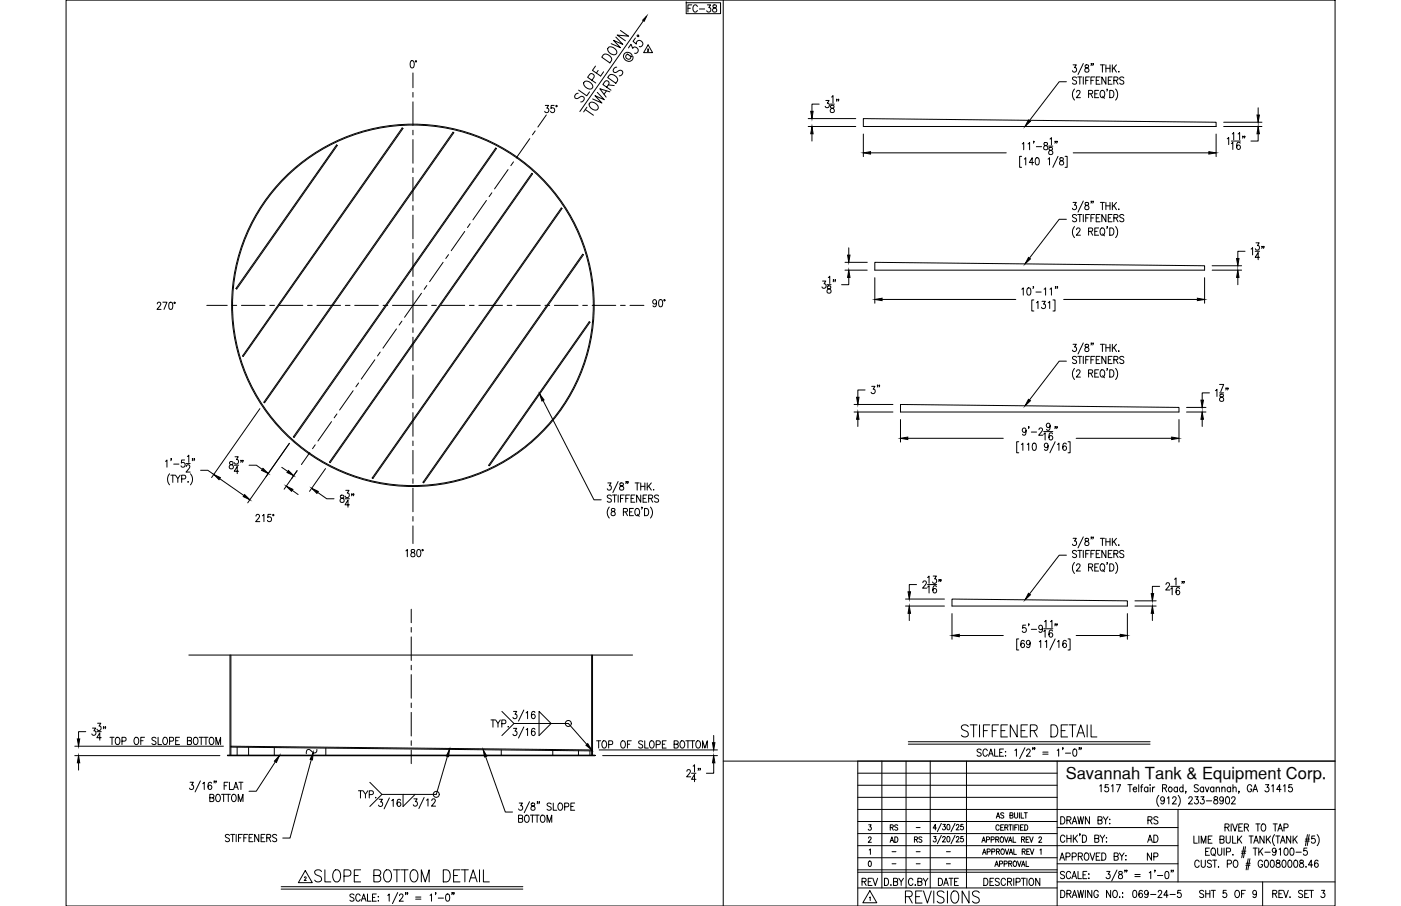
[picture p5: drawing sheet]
<svg xmlns="http://www.w3.org/2000/svg" width="432mm" height="279mm" viewBox="0 0 432 279" stroke-linecap="round" stroke-linejoin="round" font-family="sans-serif">
<defs><g id="words">
<g font-size="7.5">
<text x="295.3" y="228.6">STIFFENER DETAIL</text>
<text x="278.3" y="279.8">REVISIONS</text>
</g>
<text font-size="7.1" x="96" y="273">SLOPE BOTTOM DETAIL</text>
<g font-size="5.7">
<text x="272.3" y="122.8" transform="rotate(-90 272.3 122.8)">3&quot;</text>
<text x="352.8" y="255.4">RS</text>
<text x="264.9" y="274.5">REV</text>
<text x="288.2" y="274.5">DATE</text>
</g>
<g font-size="5.3">
<text x="211.3" y="4.9">FC-38</text>
<text x="150.3" y="225.4">TYP.</text>
<text x="352.8" y="261.1">AD</text>
<text x="352.8" y="266.3">NP</text>
<text x="348.2" y="278">069-24-5</text>
<text x="369" y="278">SHT 5 OF 9</text>
</g>
<text font-size="5.1" x="328.5" y="240.3">Savannah Tank &amp; Equipment Corp.</text>
<g font-size="4.9">
<text x="273.4" y="261.1">AD</text>
<text x="280.8" y="261.1">RS</text>
</g>
<text font-size="4.4" x="273.4" y="257.2">RS</text>
<text font-size="4" x="93.5" y="233.5">~</text>
<g font-size="2.6">
<text x="281.5" y="256.5">-</text>
<text x="274.1" y="263.9">-</text>
<text x="281.5" y="263.9">-</text>
<text x="290.7" y="263.9">-</text>
<text x="274.1" y="267.8">-</text>
<text x="281.5" y="267.8">-</text>
<text x="290.7" y="267.8">-</text>
</g>
</g></defs>
<!-- layer: 0 -->
<g fill="none" stroke="#000" stroke-width=".31">
<path d="M20.4 0h391.1v279.4h-391.1zM222.9 0v279.4M222.9 234.7h188.6M264.4 234.7v44.7M264.4 238.4h61.4M271.8 234.7v39.1M279.3 234.7v39.1M286.7 234.7v39.1M297.9 234.7v39.1M325.8 234.7v44.7M264.4 242.2h61.4M264.4 245.9h61.4"/>
<path d="M264.4 253.3h61.4M264.4 257.1h61.4M264.4 249.6h147.1M325.8 255.2h37.3M363.1 249.6v22.4M264.4 264.5h61.4M264.4 260.8h98.7M264.4 269h61.4M264.4 268.2h61.4M264.4 273.8h61.4M325.8 272h85.7M325.8 266.4h37.3"/>
</g>
<!-- layer: TEXT -->
<g fill="none" stroke="#000" stroke-width=".31">
<path d="M199.6 15.3l.1-.2 .2 .1-.4 .6h.5M199.7 13.8l1.4 2.4h-2.7zM267.7 258.5l.2-.4 .6 .3-.9 1.4h1M267.7 254.4h.8l-.4 .6a.51 .51 0 0 1 .4 .8 .51 .51 0 0 1-.9-.1M287.8 258h.7l-.4 .6a.51 .51 0 0 1 .4 .8 .51 .51 0 0 1-.9-.1M288.6 255.4h-1l.7-1.2v1.7M290.1 257.6l-1.2 2.6M290.1 253.9l-1.2 2.6M290.5 258.4l.3-.4 .6 .3-.9 1.4h.9M290.6 254.2h.8l-.5 .7a.51 .51 0 0 1 .5 .8 .51 .51 0 0 1-.9-.1M292 258h.2a.92 .92 0 0 1 .6 .8 .92 .92 0 0 1-.6 .9l-.4-.8zM292 254.3l.2-.1a.92 .92 0 0 1 .6 .9 .92 .92 0 0 1-.6 .8l-.4-.7z"/>
<path d="M294.3 257.6l-1.2 2.6M294.3 253.9l-1.2 2.6M294.7 258.4l.3-.4 .6 .3-.9 1.4h.9M294.7 254.6l.2-.3a.47 .47 0 0 1 .6 .2 .47 .47 0 0 1-.1 .6l-.7 .8h.9M296.8 258h-.6l-.1 .7a.52 .52 0 0 1 .8 0 .52 .52 0 0 1-.1 .8 .52 .52 0 0 1-.8-.2M296.8 254.2h-.6l-.1 .8a.52 .52 0 0 1 .8 0 .52 .52 0 0 1-.1 .7 .52 .52 0 0 1-.8-.1M302.6 259.8l.6-1.7 .5 1.7M302.8 259.2h.7M304 259l.9-.1v-.7l-.9-.1v1.7M305.5 259l.8-.1v-.7l-.8-.1v1.7M306.9 258.9l.8-.1v-.6l-.8-.1v1.7M307.1 252.3l.5-1.7 .5 1.7"/>
<path d="M307.3 251.8h.7M307.4 258.9l.4 .9M308 254.8a.52 .52 0 0 0-.7-.4 .52 .52 0 0 0-.4 .6v.4a.52 .52 0 0 0 .4 .6 .52 .52 0 0 0 .7-.4M308.4 255.2h.6M308.5 258.2l.2-.1a.8 .8 0 0 1 .7 .8 .8 .8 0 0 1-.9 .8l-.2-.6zM309.3 254.4h-.9v1.6h.9M309.4 250.9l-.4-.3-.6 .3 .1 .3 .9 .6-.4 .5-.6-.2M309.6 258.1l.6 1.7 .5-1.7M309.7 255.2l.8-.1v-.7h-.8v1.6M310.2 255.2l.5 .8M310.8 259.8l.6-1.7 .5 1.7M310.9 254.4h1"/>
<path d="M311 259.2h.7M311.3 251.4h.8v-.7l-.8-.1v1.7l.8-.1 .1-.4-.3-.4M311.4 254.4v1.6M312.2 254.4v1.6M312.3 258.1v1.7h.8M312.7 250.6v1.2l.4 .5 .5-.2v-1.5M312.8 255.2h.5M313.6 254.4h-.8v1.6M314 254.4v1.6M314.2 250.6v1.7M314.5 255.2h.6M314.7 250.6v1.7h.9"/>
<path d="M314.8 258.9l.9-.1v-.6l-.9-.1v1.7M315.3 258.9l.5 .9M315.4 254.4h-.9v1.6h.9M315.7 250.6h.9M315.8 254.4a.84 .84 0 0 1 1 .8 .84 .84 0 0 1-1 .8zM316.2 250.6v1.7M316.3 258.9h.5M317.1 258.1h-.8v1.7h.8M317.4 258.1l.5 1.7 .5-1.7M320.2 258.5l.3-.4 .5 .3-.9 1.4h1M326.9 251.9a1.13 1.13 0 0 1 1.3 1.1 1.13 1.13 0 0 1-1.3 1.1zM328.2 258.1a.7 .7 0 0 0-.8-.6 .7 .7 0 0 0-.6 .9v.5a.7 .7 0 0 0 .6 .9 .7 .7 0 0 0 .8-.6"/>
<path d="M328.8 252.9l1.1-.1 .2-.3-.2-.5-1.1-.1v2.2M328.8 257.5v2.3M328.8 258.6h1.3M329.5 252.9l.6 1.2M330.1 257.5v2.3M330.5 254.1l.7-2.2 .7 2.2M330.7 253.4h.9M330.8 257.5v2.3M331.3 258.5l.8 1.3M332.1 257.5l-1.3 1.5M332.2 251.9l.4 2.2 .5-2.2 .4 2.2 .5-2.2M332.9 257.2h-.2h.2l-.2 .5"/>
<path d="M333.6 257.5a1.13 1.13 0 0 1 1.3 1.1 1.13 1.13 0 0 1-1.3 1.2zM335.8 251.9v2.2l-1.3-2.2v2.2M337.4 258.6l1.1-.1 .2-.3-.2-.6-1.1-.1v2.3l1.2-.3 .1-.5-.5-.4M338.4 252.9l1.1-.1 .2-.3-.2-.5-1.1-.1v2.2l1.2-.2 .1-.5-.5-.5M338.9 242.4l.5-.4v2.2M339 257.5l.8 1.1v1.2M340 251.9l.8 1v1.2M340.5 257.5l-.7 1.1M340.9 258.4h.2zM340.9 259.7h.2zM341.5 251.9l-.7 1M341.6 242h-.9l-.1 .9a.69 .69 0 0 1 1 .1 .69 .69 0 0 1-.1 1 .69 .69 0 0 1-1-.2"/>
<path d="M342 252.6v.2zM342 253.9v.2zM342.6 242.4l.4-.4v2.2M344.1 242h1.3l-1 2.2M347.6 242h1.3M348.3 242v2.2M349.3 243.4h1l-.1-.5a.63 .63 0 0 0-.8 .1 .63 .63 0 0 0 .1 .9 .63 .63 0 0 0 .8 0M351 242v2.2M351.5 242.7h.6M352.2 242l-.3 .1-.1 .3v1.8M353.8 243a.64 .64 0 0 0-.9 0 .64 .64 0 0 0 0 .9 .64 .64 0 0 0 .9 0M353.8 242.7v1.5"/>
<path d="M354.5 242v.2zM354.5 242.8v1.4M355.2 242.7v1.5M355.9 242.7l-.4 .1-.3 .6M357.2 245.3a2.57 2.57 0 0 0 0 3.4M358.3 243l1.1-.1 .1-.7-1.2-.2v2.2M358.9 246.4a.6 .6 0 0 1-.7 .7 .6 .6 0 0 1-.5-.8l.5-.6a1.21 1.21 0 0 1 .7 1.1 1.21 1.21 0 0 1-.7 1.1l-.4-.3M358.9 243l.7 1.2M359.8 246.1l.4-.4v2.2M361.4 246.2l.4-.5h.3l.4 .4-.3 .8-.9 1h1.3M362.9 243a.69 .69 0 0 0-1.2 .3 .69 .69 0 0 0 .8 .9l.4-.3M362.9 242.7v1.5"/>
<path d="M363.1 245.3a2.57 2.57 0 0 1 0 3.4M364.6 243a.69 .69 0 0 0-1.1 .3 .69 .69 0 0 0 .8 .9l.3-.3M364.6 242v2.2M365.5 244.1h-.1h.1l-.1 .5M366.4 246.2l.4-.5h.3l.4 .4-.3 .8-.9 1h1.3M368 257.8v2.2h1M368.3 245.7h1l-.6 .8a.68 .68 0 0 1 .6 1.1 .68 .68 0 0 1-1.2-.1M369.3 242.3l-.4-.3-.8 .3 .1 .5 .9 .4 .2 .4v.3l-.4 .3-.8-.3M369.5 257.8v2.2M370.1 245.7h1l-.6 .8a.68 .68 0 0 1 .6 1.1 .68 .68 0 0 1-1.2-.1M371 243a.64 .64 0 0 0-.9 0 .64 .64 0 0 0 0 .9 .64 .64 0 0 0 .9 0M371 242.7v1.5"/>
<path d="M371.5 242.7l.5 1.5 .6-1.5M371.8 247h1.6M372.4 258.9h.7M373.6 257.8h-1.2v2.2h1.2M374.1 243a.69 .69 0 0 0-1.1 .3 .69 .69 0 0 0 .8 .9l.3-.3M374.1 242.7v1.5M374.3 245.8v.6a.88 .88 0 0 1 .9 .4 .88 .88 0 0 1 0 1l-.3 .1a.72 .72 0 0 1-.9-.7 .72 .72 0 0 1 1-.7l.3-.5a.66 .66 0 0 0-1-.2zM374.8 243.1l.5-.4 .5 .1v1.4M374.8 242.7v1.5M376 258.9l1.1-.1 .1-.8-1.2-.2v2.2l1.2-.2 .1-.5-.5-.4M376.6 243.1l.4-.4 .5 .1 .1 1.4M376.6 242.7v1.5"/>
<path d="M377.1 246.4a.64 .64 0 0 1-1 .5 .64 .64 0 0 1 .1-1.1l.2-.1a1.21 1.21 0 0 1 .7 1.1 1.21 1.21 0 0 1-.8 1.1l-.3-.3M377.5 255.1l1.1-.1 .1-.7-1.2-.2v2.2M377.9 257.8v1.6l.6 .6 .6-.3 .1-1.9M378 245.8l.4-.1a1.38 1.38 0 0 1 0 2.2h-.2a1.56 1.56 0 0 1-.2-2.1zM378.2 255.1l.6 1.2M379.3 243a.69 .69 0 0 0-1.2 .3 .69 .69 0 0 0 .8 .9l.4-.3M379.3 242.7v1.5M379.5 254.1v2.2M379.6 246.2l.4-.5 .5 .1 .2 .3-.3 .8-.9 1h1.3M379.9 257.8v2.2h1.1M379.9 254.1l.7 2.2 .8-2.2M380 243.1l.4-.4 .5 .1 .1 1.4"/>
<path d="M380 242v2.2M381.4 257.8v2.2M381.8 255.1h.7M381.9 258.8l.8 1.2M381.9 244.1h-.2h.2l-.2 .5M382.7 257.8l-1.3 1.5M383 254.1h-1.2v2.2h1.2M383.5 255.1l1.1-.1 .1-.7-1.2-.2v2.2M384.2 255.1l.6 1.2M385 257.8h1.2M385.6 257.8v2.2M385.8 242.5a.71 .71 0 0 0-.8-.5 .71 .71 0 0 0-.6 .8v.6a.71 .71 0 0 0 .7 .8 .71 .71 0 0 0 .7-.8h-.5"/>
<path d="M386.2 244.2l.7-2.2 .7 2.2M386.4 243.5h.9M386.7 259.3h.9M387.1 254.1h1.2M387.7 254.1v2.2M389 254.2l.2-.1a1.13 1.13 0 0 1 1 1.1 1.13 1.13 0 0 1-1 1.1 1.43 1.43 0 0 1-.2-2.1zM389.6 257.8v2.2l-1.3-2.2v2.2M390 242h1l-.5 .8a.67 .67 0 0 1 .5 1.1 .67 .67 0 0 1-1.1-.1M390.3 257.8v2.2M390.8 258.8l.8 1.2M391.6 257.8l-1.3 1.5M391.9 242.4l.5-.4v2.2"/>
<path d="M392.4 254.1h1.3M392.8 257.4a2.57 2.57 0 0 0 0 3.4M393 254.1v2.2M393.2 257.8h1.3M393.8 256.3l.8-2.2 .7 2.2M393.8 257.8v2.2M394.1 255.6h.9M394.8 243.5h-1.3l.9-1.5v2.2M394.9 259.3h.9M395.6 242.4l.4-.4v2.2M395.7 255.2l1.1-.1 .1-.8-1.2-.2v2.2M397.8 257.8v2.2l-1.2-2.2v2.2"/>
<path d="M398.2 242h-.9l-.1 .9a.7 .7 0 0 1 1 0 .7 .7 0 0 1-.1 1.1 .7 .7 0 0 1-1-.2M398.5 257.8v2.2M399 258.8l.8 1.2M399.8 257.8l-1.3 1.5M402.3 259.4h1.2M402.3 258.8h1.3M403 257.4l-.7 3.4M403.5 257.4l-.6 3.4M405.2 257.8h-.9l-.1 1a.7 .7 0 0 1 1.1 0 .7 .7 0 0 1-.1 1 .7 .7 0 0 1-1-.2M406 257.4a2.57 2.57 0 0 1 0 3.4M94.1 268.5l2.1 3.7h-4.3zM267.8 265.6l.2-.1a.91 .91 0 0 1 .6 .9 .91 .91 0 0 1-.6 .8l-.4-.7z"/>
<path d="M267.9 262.1l.4-.3v1.7M268 276.8l.2-.2v1.1M268.1 274.7l2.1 3.7h-4.3zM272.6 270.8a1.12 1.12 0 0 1 1.3 1.2 1.12 1.12 0 0 1-1.3 1.1zM274.5 273h.2zM275.4 271.9l1.1-.1 .1-.7-1.2-.3v2.3l1.2-.2 .1-.6-.5-.4M277 270.8l.7 1.1v1.2M278.5 270.8l-.8 1.1M281.4 271.4a.71 .71 0 0 0-.9-.5 .71 .71 0 0 0-.5 .8v.5a.71 .71 0 0 0 .5 .9 .71 .71 0 0 0 .9-.6M282.9 271.9l1.1-.1 .1-.7-1.2-.3v2.3l1.2-.2 .1-.6-.5-.4M284.5 270.8l.7 1.1v1.2M286 270.8l-.8 1.1"/>
<path d="M302.8 263.5l.6-1.7 .5 1.7M303 262.9h.7M303.2 270.8a1.13 1.13 0 0 1 1.3 1.2 1.13 1.13 0 0 1-1.3 1.1zM304.2 262.7l.9-.1v-.7l-.9-.1v1.7M305.1 271.9h.7M305.7 262.7l.8-.1v-.7l-.8-.1v1.7M306.3 270.8h-1.2v2.3h1.2M306.6 267.2l.6-1.7 .5 1.7M306.8 266.7h.7M307.1 262.6l.8-.1v-.6l-.8-.1v1.7M307.6 262.6l.5 .9M308 271.2l-.4-.4-.9 .4 .2 .5 .9 .4 .2 .3v.4l-.4 .3-.9-.3"/>
<path d="M308.1 266.4l.8-.1v-.6l-.8-.2v1.7M308.6 262l.3-.2a.8 .8 0 0 1 .7 .9 .8 .8 0 0 1-.9 .7l-.2-.6zM309.5 266.4l.8-.1 .1-.6-.9-.2v1.7M309.8 261.8l.6 1.7 .5-1.7M309.9 271.4a.7 .7 0 0 0-.8-.5 .7 .7 0 0 0-.6 .8v.5a.7 .7 0 0 0 .6 .9 .7 .7 0 0 0 .8-.6M310.5 271.9l1.1-.1 .1-.7-1.2-.3v2.3M310.9 266.3h.8l.1-.6-.9-.2v1.7M311 263.5l.6-1.7 .5 1.7M311.2 271.9l.6 1.2M311.2 262.9h.7M311.4 266.3l.4 .9M312.4 270.8v2.3"/>
<path d="M312.5 261.8v1.7h.8M312.5 265.6l.2-.1a.8 .8 0 0 1 .7 .9 .8 .8 0 0 1-.9 .7l-.2-.5zM313.2 272l1-.1 .1-.8-1.1-.3v2.3M313.6 265.5l.6 1.7 .5-1.7M314.8 270.8h1.3M314.8 267.2l.6-1.7 .5 1.7M315 262.6l.8-.1v-.6l-.8-.1v1.7M315 266.7h.7M315.4 270.8v2.3M315.5 262.6l.5 .9M316.3 265.5v1.7h.8M316.5 262.6h.5"/>
<path d="M316.5 270.8v2.3M317.4 261.8h-.9v1.7h.9M317.5 271l.2-.2a1.13 1.13 0 0 1 .9 1.2 1.13 1.13 0 0 1-.9 1.1 1.41 1.41 0 0 1-.2-2.1zM317.5 261.8l.6 1.7 .5-1.7M320.5 270.8v2.3l-1.3-2.3v2.3M320.5 262.1l.4-.3v1.7M326.6 265.3l.8-2.3 .7 2.3M326.9 274.6a1.13 1.13 0 0 1 1.3 1.1 1.13 1.13 0 0 1-1.3 1.1zM326.9 264.5h.9M328.1 269l-.5-.3-.8 .3 .2 .6 1 .5 .1 .6-.5 .3-.8-.3M328.5 264.2l1.1-.1 .1-.9-1.2-.2v2.3M328.8 275.6l1.1-.1 .2-.3-.2-.5-1.1-.1v2.2"/>
<path d="M329.5 275.6l.6 1.2M330 269.3a.7 .7 0 0 0-.8-.6 .7 .7 0 0 0-.6 .9v.5a.7 .7 0 0 0 .5 .9 .7 .7 0 0 0 .9-.6M330.3 271l.8-2.3 .7 2.3M330.5 276.8l.7-2.2 .7 2.2M330.5 264.2l1-.1 .2-.3-.2-.7-1-.1v2.3M330.6 270.2h.9M330.7 276.1h.9M332.2 274.6l.4 2.2 .5-2.2 .4 2.2 .5-2.2M332.3 268.7v2.3h1M332.3 264.1l1.1-.1 .2-.3-.2-.6-1.1-.1v2.3M333 264.1l.6 1.2M333.8 269.8h.7"/>
<path d="M334.5 263.1l.2-.1a1.14 1.14 0 0 1 .9 1.2 1.14 1.14 0 0 1-.9 1.1 1.43 1.43 0 0 1-.2-2.2zM334.5 274.6v2.2M335 268.7h-1.2v2.3h1.2M335.6 269.5v.2zM335.6 270.8v.2zM336 263l.7 2.3 .7-2.3M336.5 274.6v2.2l-1.3-2.2v2.2M337.9 264.1h.7M338.5 275.1a.7 .7 0 0 0-.8-.5 .7 .7 0 0 0-.6 .8v.5a.7 .7 0 0 0 .7 .9 .7 .7 0 0 0 .7-.9h-.4M339 263h-1.1v2.3h1.1M339.6 263a1.13 1.13 0 0 1 1.3 1.2 1.13 1.13 0 0 1-1.3 1.1zM341.1 268.7h1l-.6 .9a.69 .69 0 0 1 .6 1 .69 .69 0 0 1-1.2 0"/>
<path d="M342.3 274.6v2.2l-1.3-2.2v2.2M343.3 274.7l.2-.1a1.13 1.13 0 0 1 .9 1.1 1.13 1.13 0 0 1-.9 1.1 1.43 1.43 0 0 1-.2-2.1zM343.4 264.1l1.1-.1 .2-.3-.2-.6-1.1-.1v2.3l1.2-.2 .1-.6-.5-.4M344.3 268.3l-1.7 3.4M344.9 268.8v.7a.82 .82 0 0 1 1 .4 .82 .82 0 0 1-.4 1.1 .72 .72 0 0 1-.8-.8 .72 .72 0 0 1 .9-.6l.3-.6a.66 .66 0 0 0-1-.2zM345 263l.7 1.1v1.2M345.1 276.6v.2zM346 275.3v.2zM346 276.6v.2zM346.5 263l-.8 1.1M346.8 268.4h-.2h.2l-.2 .5M347 263.8v.2z"/>
<path d="M347 265.1v.2zM347.3 268.4h-.1h.1l-.1 .5M349.8 269.7h1.6M349.8 270.3h1.6M354.2 269.2l.5-.5v2.3M356 268.4h-.2h.2l-.2 .5M356.7 270h1.7M359.3 268.8l.4-.1a1.4 1.4 0 0 1 0 2.3h-.1a1.59 1.59 0 0 1-.3-2.2zM361.1 268.4h-.2h.2l-.2 .5M361.6 268.4h-.2h.2l-.2 .5M369.6 265.8a.7 .7 0 0 0-.8-.5 .7 .7 0 0 0-.6 .8v.5a.7 .7 0 0 0 .6 .9 .7 .7 0 0 0 .8-.5M370.2 265.3v1.5l.6 .7 .4-.1 .3-.6v-1.5"/>
<path d="M370.2 260v-2.2l.7 2.2 .8-2.2v2.2M371.6 262.6h.7M372.8 261.5h-1.2v2.3h1.2M373.4 265.6l-.5-.3-.8 .3 .2 .5 .9 .4 .2 .3v.4l-.5 .3-.8-.3M373.6 261.6l.2-.1a1.13 1.13 0 0 1 .9 1.1 1.13 1.13 0 0 1-.9 1.2 1.41 1.41 0 0 1-.2-2.2zM373.8 265.3h1.2M374 263.3l.6 .7M374.4 265.3v2.2M375.3 261.5v1.6l.5 .7 .7-.4 .1-1.9M375.6 267.3v.2zM377.3 261.5v2.3M378 262.7l1.1-.1 .2-.3-.2-.7-1.1-.1v2.3"/>
<path d="M378.3 266.4l1.1-.1 .1-.3-.1-.6-1.1-.1v2.2M379.9 263.7h.2zM380.4 265.4l.2-.1a1.13 1.13 0 0 1 1 1.1 1.13 1.13 0 0 1-1 1.1 1.43 1.43 0 0 1-.2-2.1zM382.6 263.1h1.3M382.7 262.5h1.3M383.3 261.1l-.6 3.4M383.9 261.1l-.7 3.4M384 266.8h1.2M384.1 266.2h1.2M384.7 264.8l-.6 3.4M385.2 264.8l-.6 3.4M386.2 261.5h1.3"/>
<path d="M386.4 260l.7-2.2 .8 2.2M386.9 261.5v2.3M388 261.5v2.3M388.4 262.5l.8 1.3M389.1 265.8a.7 .7 0 0 0-.8-.5 .7 .7 0 0 0-.5 .8v.5a.7 .7 0 0 0 .7 .9 .7 .7 0 0 0 .6-.9h-.4M389.2 261.5l-1.2 1.5M389.8 262.8h1.7M390 265.4l.4-.1a1.38 1.38 0 0 1 0 2.2h-.2a1.58 1.58 0 0 1-.2-2.1zM391.8 265.4l.4-.1a1.38 1.38 0 0 1 0 2.2h-.2a1.56 1.56 0 0 1-.2-2.1zM392.3 275.6l1-.1 .1-.7-1.1-.2v2.2M392.9 275.6l.6 1.2M393.3 262.3a.6 .6 0 0 1-.9 .4 .6 .6 0 0 1-.1-.9 .6 .6 0 0 1 .9 .1l.1 .4a1.05 1.05 0 0 1-.7 1.5l-.4-.4"/>
<path d="M393.5 265.4v.6a.89 .89 0 0 1 .9 .4 .89 .89 0 0 1 0 1 .72 .72 0 0 1-1.1-.5 .72 .72 0 0 1 .9-.8l.3-.5a.66 .66 0 0 0-1-.2zM394.2 275.6h.7M394.2 262l.5-.5v2.3M394.7 260l.7-2.2 .7 2.2M395.3 274.6h-1.1v2.2h1.1M395.4 265.4l.4-.1a1.38 1.38 0 0 1 0 2.2h-.2a1.56 1.56 0 0 1-.2-2.1zM395.6 274.6l.7 2.2 .8-2.2M396 261.6l.5-.1a1.38 1.38 0 0 1 0 2.3h-.2a1.56 1.56 0 0 1-.3-2.2zM397.2 265.4l.4-.1a1.38 1.38 0 0 1 0 2.2h-.2a1.58 1.58 0 0 1-.2-2.1zM397.6 276.6v.2zM397.8 261.6l.5-.1a1.38 1.38 0 0 1 0 2.3h-.2a1.62 1.62 0 0 1-.3-2.2zM399 265.4l.4-.1a1.38 1.38 0 0 1 0 2.2h-.1a1.56 1.56 0 0 1-.3-2.1z"/>
<path d="M399.4 262.8h1.7M400.7 265.4v.6a.89 .89 0 0 1 .9 .4 .89 .89 0 0 1 0 1 .72 .72 0 0 1-1.1-.5 .72 .72 0 0 1 .9-.8l.3-.5a.66 .66 0 0 0-1-.2zM401.5 274.9l-.5-.3-.8 .3 .2 .5 .9 .4 .2 .4v.3l-.5 .3-.8-.3M402.1 275.6h.7M402.4 267.4h.2zM402.8 261.5h-.9l-.1 1a.69 .69 0 0 1 1 0 .69 .69 0 0 1-.1 1 .69 .69 0 0 1-1-.2M403.3 274.6h-1.2v2.2h1.2M403.6 274.6h1.2M404.2 274.6v2.2M404.6 266.7h-1.4l1-1.4v2.2M406.2 265.6l-.5-.3a1.28 1.28 0 0 0 .1 2.2 .65 .65 0 0 0 .5-1 .65 .65 0 0 0-1.1-.1v.3M407.3 274.6h1l-.6 .8a.68 .68 0 0 1 .6 1.1 .68 .68 0 0 1-1.2-.1"/>
<circle cx="360.7" cy="243.4" r=".69"/>
</g>
<!-- layer: DIM -->
<g fill="none" stroke="#000" stroke-width=".31">
<path d="M126.7 18.8l.4-.1a1.4 1.4 0 0 1 0 2.3h-.2a1.65 1.65 0 0 1-.2-2.2zM128.1 18.8h.2v.3h-.2zM185.9 16.9a1.75 1.75 0 0 1 2.6 1.8l-.5 .7-2.5-1.8zM187.6 14.6a1.9 1.9 0 0 1 2.5 1.7 1.65 1.65 0 0 1-1.8 .4 1.65 1.65 0 0 1-1-1.4zM189.8 11.4l2.2 2.3-2.9-1.3 2.1 2.3-2.8-1.2M191.2 9.4l2.5 1.8-3.5-.4 2.5 1.8M193.3 16.6l1.4 .8a1.27 1.27 0 0 0-.8-1.2 1.27 1.27 0 0 0-1.4 .3 1.49 1.49 0 0 0 .5 2.2 1.49 1.49 0 0 0 2.1-.8v-.5M193.7 16.9l-.3-.1a.76 .76 0 0 0-.2 1.3 .76 .76 0 0 0 1.2-.6l-.2-.2M193.7 14.8l.8-1.1 .5 1.2a.94 .94 0 0 1 1.6 .2 .94 .94 0 0 1-1 1.3M195.8 11.7l-.7 1 1 .9a.98 .98 0 0 1 .9-1.1 .98 .98 0 0 1 1.1 .8 .98 .98 0 0 1-.8 1.1h-.3M198.3 6.4l-19.6 28M211.5 .8h10.6v3.4h-10.6"/>
<path d="M333.9 19.6l-1.6 3.4M336.4 19.7h-.2h.2l-.2 .5M337 19.7h-.2h.2l-.2 .5M168.1 32.5h1l-.6 .9a.67 .67 0 0 1 .6 1 .67 .67 0 0 1-1.2-.1M170.8 32.5h-.9l-.1 1a.69 .69 0 0 1 1 0 .69 .69 0 0 1-.1 1 .69 .69 0 0 1-1-.2M171.4 32.6h.2v.3h-.2zM178.2 28.8a.92 .92 0 0 0-1 .5 .92 .92 0 0 0 .2 1.1h.5l1.2-.7a.76 .76 0 0 1 .8 .3 .76 .76 0 0 1 .1 .8l-.6 .6h-.4M178.3 27.8l2.5 1.7 .9-1.2M180.2 25.1a1.89 1.89 0 0 1 2.5 1.8 1.65 1.65 0 0 1-1.8 .4 1.65 1.65 0 0 1-1-1.5zM180.4 33.8l2.5 1.7M180.9 33.1l-1 1.4M181.9 31.6a1.89 1.89 0 0 1 2.5 1.8 1.63 1.63 0 0 1-1.8 .4 1.63 1.63 0 0 1-1-1.5z"/>
<path d="M182.4 24.8l.7-1a.82 .82 0 0 0-.3-1 .82 .82 0 0 0-1 .1l-.7 .9 2.5 1.8M183.5 20.4l-.9 1.3 2.5 1.8 .9-1.4M184.1 28.5l2.1 2.3-2.8-1.3 2.1 2.3-2.8-1.3M184.4 21.7l-.6 .8M186.9 28l-.7 1.1M187 26.9l.6-.9a.74 .74 0 0 0-.2-1 .74 .74 0 0 0-1 .1l-.6 1 2.5 1.7M187.5 26.2l1.8 .2M187.8 23.2a1.75 1.75 0 0 1 2.5 1.8l-.5 .7-2.5-1.8zM188 28.3l-3.1-.9 1.9 2.6M190.1 20.7a.92 .92 0 0 0-1 .5 .92 .92 0 0 0 .2 1.1l.5 .1 1.2-.7a.76 .76 0 0 1 .8 .2 .76 .76 0 0 1 .1 .8l-.3 .4-.7 .3M249.1 39h14.7M249.1 36.6h14.7"/>
<path d="M252.5 32.1h-2.2v2.2M254.5 31h1l-.5 .8a.68 .68 0 0 1 .5 1.1 .68 .68 0 0 1-1.2-.1M255.9 32.1h1.3M256.1 32.6v.6a.82 .82 0 0 1 .9 .5 .82 .82 0 0 1-.3 1 .73 .73 0 0 1-.9-.8 .73 .73 0 0 1 1-.6l.2-.5a.66 .66 0 0 0-.9-.2zM256.3 29.9l.4-.4v2.2M258 30.7h-.2h.2l-.2 .5M258.5 30.7h-.2h.2l-.2 .5M328.7 25.2h-2.2l-9.2 12M330.7 20h1l-.5 .8a.68 .68 0 0 1 .5 1.1 .68 .68 0 0 1-1.2-.1M331.2 27.5a2.57 2.57 0 0 0 0 3.4M331.8 24l-.4-.3-.9 .3 .2 .6 1 .5 .1 .5a.74 .74 0 0 1-1.3 0M331.8 28.4l.4-.5 .5 .1 .2 .3-.3 .7-.9 1.1h1.3"/>
<path d="M332.2 23.7h1.2M332.8 23.7v2.3M333.9 23.7v2.3M334.5 20.1v.6a.82 .82 0 0 1 1 .5 .82 .82 0 0 1-.3 1 .72 .72 0 0 1-.9-.7 .72 .72 0 0 1 .9-.7l.3-.5a.66 .66 0 0 0-1-.2zM334.6 24.8h.7M335.5 28.9l1.1-.1 .1-.7-1.2-.2v2.2M335.8 23.7h-1.2v2.3M336.1 28.9l.7 1.2M336.2 24.8h.8M337.4 23.7h-1.2v2.3M337.4 28.9h.7M337.9 24.8h.7"/>
<path d="M338.6 27.9h-1.2v2.2h1.2M339 23.7h-1.1v2.3h1.1M339.1 20h1.3M339.4 28l.2-.1a1.14 1.14 0 0 1 .9 1.1 1.14 1.14 0 0 1-.9 1.1 1.44 1.44 0 0 1-.2-2.1zM339.8 20v2.2M339.9 29.7l.5 .6M340.8 23.7v2.3l-1.2-2.3v2.3M340.8 20v2.2M340.8 21.1h1.3M341.3 27.6h-.2h.2l-.2 .5M341.6 24.8h.7M342 27.9a1.13 1.13 0 0 1 1.3 1.1 1.13 1.13 0 0 1-1.3 1.1z"/>
<path d="M342.1 20v2.2M342.8 23.7h-1.2v2.3h1.2M342.8 20v2.2M343.3 24.8l1.1-.1 .2-.3-.2-.6-1.1-.1v2.3M343.3 21l.8 1.2M343.8 27.5a2.57 2.57 0 0 1 0 3.4M343.9 24.8l.7 1.2M344.1 20l-1.3 1.5M344.8 22v.2zM346.4 24l-.5-.3-.8 .3 .2 .6 1 .5 .1 .5a.74 .74 0 0 1-1.3 0M377.1 39h11.8M377.1 37.7h11.8"/>
<path d="M387.8 33.2v2.3M250.3 41.3v2.2M266.1 41.3v7M268.3 47.1h41.8M314.9 48.2h-.6v3.4h.6M315.1 44.4l.4-.5v2.3M315.7 49.1l.4-.5v2.3M316.9 44.4l.4-.5v2.3M318.6 50.1h-1.4l.9-1.5v2.3M318.7 43.6h-.2h.2l-.2 .6M319.3 48.7l.5-.1a1.38 1.38 0 0 1 0 2.3h-.2a1.56 1.56 0 0 1-.3-2.2zM319.4 45.2h1.6"/>
<path d="M321.9 44v.7a.88 .88 0 0 1 .9 .4 .88 .88 0 0 1-.1 1 .72 .72 0 0 1-1.1-.5 .72 .72 0 0 1 1-.8l.3-.5a.65 .65 0 0 0-1-.3zM323 49.1l.5-.5v2.3M323.2 45.1h1.3M323.4 45.6v.6a.89 .89 0 0 1 .9 .4 .89 .89 0 0 1 0 1 .72 .72 0 0 1-1.1-.5 .72 .72 0 0 1 .9-.8l.3-.5a.66 .66 0 0 0-1-.2zM323.6 42.9l.5-.4v2.2M325.3 43.6h-.2h.2l-.2 .6M325.8 43.6h-.2h.2l-.2 .6M326.1 48.2l-1.6 3.4M326.7 48.7v.7a.89 .89 0 0 1 .9 .4 .89 .89 0 0 1 0 1 .72 .72 0 0 1-1.1-.5 .72 .72 0 0 1 1-.8l.2-.5a.66 .66 0 0 0-1-.3zM328.3 48.2h.6v3.4h-.6M330.8 47.1h41.8M374.8 41.3v7"/>
<path d="M378.2 42.8l.5-.4v2.2M379.5 44.3l.5-.4v2.2M379.5 43.5h2.8M379.8 41.3l.4-.4v2.2M381.6 41.3l.5-.4v2.2M382.2 44.2l-.5-.3a1.29 1.29 0 0 0 .1 2.2 .65 .65 0 0 0 .5-.9 .65 .65 0 0 0-1.1-.2l-.1 .4M383.1 42.1h-.2h.2l-.2 .5M383.7 42.1h-.2h.2l-.2 .5M387.8 41.3v2.2h-2.2M261.6 76.4v2.3M328.7 67.6h-2.2l-9.2 12M330.7 62.4h1l-.5 .9a.68 .68 0 0 1 .5 1 .68 .68 0 0 1-1.2-.1"/>
<path d="M331.2 69.9a2.57 2.57 0 0 0 0 3.4M331.8 66.5l-.4-.4-.9 .4 .2 .5 1 .5 .1 .6a.74 .74 0 0 1-1.3 0M331.8 70.8l.4-.5 .5 .1 .2 .3-.3 .8-.9 1h1.3M332.2 66.1h1.2M332.8 66.1v2.3M333.9 66.1v2.3M333.9 62l-1.6 3.4M334.5 62.5v.7a.82 .82 0 0 1 1 .4 .82 .82 0 0 1-.3 1.1 .72 .72 0 0 1-.9-.8 .72 .72 0 0 1 .9-.6l.3-.6a.66 .66 0 0 0-1-.2zM334.6 67.2h.7M335.5 71.4l1.1-.2 .1-.7-1.2-.2v2.2M335.8 66.1h-1.2v2.3M336.1 71.4l.7 1.1"/>
<path d="M336.2 67.2h.8M336.4 62.1h-.2h.2l-.2 .5M337 62.1h-.2h.2l-.2 .5M337.4 66.1h-1.2v2.3M337.4 71.4h.7M337.9 67.2h.7M338.6 70.3h-1.2v2.2h1.2M339 66.1h-1.1v2.3h1.1M339.1 62.4h1.3M339.4 70.4l.2-.1a1.14 1.14 0 0 1 .9 1.1 1.14 1.14 0 0 1-.9 1.1 1.44 1.44 0 0 1-.2-2.1zM339.8 62.4v2.3M339.9 72.1l.5 .6"/>
<path d="M340.8 66.1v2.3l-1.2-2.3v2.3M340.8 62.4v2.3M340.8 63.5h1.3M341.3 70h-.2h.2l-.2 .5M341.6 67.2h.7M342 70.3a1.13 1.13 0 0 1 1.3 1.1 1.13 1.13 0 0 1-1.3 1.1zM342.1 62.4v2.3M342.8 66.1h-1.2v2.3h1.2M342.8 62.4v2.3M343.3 67.2l1.1-.1 .2-.3-.2-.5-1.1-.2v2.3M343.3 63.4l.8 1.3M343.8 69.9a2.57 2.57 0 0 1 0 3.4"/>
<path d="M343.9 67.2l.7 1.2M344.1 62.4l-1.3 1.5M344.8 64.5v.2zM346.4 66.5l-.5-.4-.8 .4 .2 .5 1 .5 .1 .6a.74 .74 0 0 1-1.3 0M383.7 77.5h-2.2v2.2M385.6 76.8l.5-.4v2.2M386.9 77.5h1.3M387.1 74.9h1l-.6 .8a.69 .69 0 0 1 .6 1.1 .69 .69 0 0 1-1.2-.1M388.2 79.4h-1.3l.9-1.5v2.2M389 76.1h-.1h.1l-.1 .5M389.6 76.1h-.2h.2l-.2 .5M48.5 93.7l.3-.5 .6 .1 .2 .3-.3 .8-.9 1h1.2"/>
<path d="M50.2 93.2h1.3l-1 2.2M52.3 93.3l.4-.1a1.42 1.42 0 0 1 0 2.2h-.2a1.62 1.62 0 0 1-.2-2.1zM53.7 93.2h.2v.4h-.2zM202.4 93.1a.6 .6 0 0 1-.9 .5 .6 .6 0 0 1-.2-.9 .6 .6 0 0 1 .9 0l.2 .4a1.07 1.07 0 0 1-.8 1.5l-.3-.3M203.2 92.5l.5-.1a1.42 1.42 0 0 1 0 2.2h-.2a1.62 1.62 0 0 1-.3-2.1zM204.6 92.4h.3v.4h-.3zM253.5 86.7h1l-.5 .8a.67 .67 0 0 1 .5 1.1 .67 .67 0 0 1-1.2-.1M254.9 87.8h1.2M255.1 88.3v.6a.82 .82 0 0 1 .9 .5 .82 .82 0 0 1-.3 1 .72 .72 0 0 1-.9-.8 .72 .72 0 0 1 1-.6l.3-.5a.66 .66 0 0 0-1-.2zM255.3 85.6l.4-.4v2.2M257 86.4h-.2h.2l-.2 .5M257.5 86.4h-.2h.2l-.2 .5"/>
<path d="M260.4 83.3h6.9M260.4 80.9h6.9M261.6 85.6v2.2h-2.2M269.6 85.6v7.9M271.9 92.4h41.2M314.9 89.2l.5-.4v2.2M316.7 88.9l.5-.1a1.41 1.41 0 0 1 0 2.2h-.2a1.58 1.58 0 0 1-.3-2.1zM318.6 88.5h-.2h.2l-.2 .5M318.6 92.5h-.6v3.4h.6M319.3 90.1h1.6M319.4 93.4l.5-.5v2.3M321.2 92.9h1l-.6 .9a.68 .68 0 0 1 .6 1 .68 .68 0 0 1-1.2-.1"/>
<path d="M321.8 89.2l.5-.4v2.2M323.1 93.4l.4-.5v2.3M323.6 89.2l.5-.4v2.2M324.5 92.5h.7v3.4h-.7M325.4 88.5h-.2h.2l-.2 .5M326 88.5h-.2h.2l-.2 .5M327.8 92.4h41.2M371.3 85.6v7.9M373.6 83.3h9.1M373.6 82h9.1M381.5 85.6v2.2M328.7 111.4h-2.2l-9.2 12"/>
<path d="M330.7 106.2h1l-.5 .8a.68 .68 0 0 1 .5 1.1 .68 .68 0 0 1-1.2-.1M331.2 113.6a2.57 2.57 0 0 0 0 3.4M331.8 110.2l-.4-.3-.9 .3 .2 .5 1.1 .8v.3l-.4 .3-.9-.3M331.8 114.6l.4-.6 .5 .2 .2 .3-.3 .7-.9 1.1h1.3M332.2 109.9h1.2M332.8 109.9v2.2M333.9 109.9v2.2M333.9 105.7l-1.6 3.5M334.5 106.3v.6a.82 .82 0 0 1 1 .5 .82 .82 0 0 1-.3 1 .72 .72 0 0 1-.9-.7 .72 .72 0 0 1 .9-.7l.3-.5a.66 .66 0 0 0-1-.2zM334.6 111h.7M335.5 115.1l1.1-.1 .1-.7-1.2-.3v2.3M335.8 109.9h-1.2v2.2"/>
<path d="M336.1 115.1l.7 1.2M336.2 111h.8M336.4 105.9h-.2h.2l-.2 .5M337 105.9h-.2h.2l-.2 .5M337.4 109.9h-1.2v2.2M337.4 115.1h.7M337.9 111h.7M338.6 114h-1.2v2.3h1.2M339 109.9h-1.1v2.2h1.1M339.1 106.2h1.3M339.4 114.2l.2-.2a1.14 1.14 0 0 1 .9 1.2 1.14 1.14 0 0 1-.9 1.1 1.44 1.44 0 0 1-.2-2.1zM339.8 106.2v2.2"/>
<path d="M339.9 115.8l.5 .7M340.8 109.9v2.2l-1.2-2.2v2.2M340.8 106.2v2.2M340.8 107.2h1.3M341.3 113.7h-.2h.2l-.2 .6M341.6 111h.7M342 114a1.13 1.13 0 0 1 1.3 1.2 1.13 1.13 0 0 1-1.3 1.1zM342.1 106.2v2.2M342.8 109.9h-1.2v2.2h1.2M342.8 106.2v2.2M343.3 111l1.1-.2 .2-.3-.2-.5-1.1-.1v2.2M343.3 107.1l.8 1.3"/>
<path d="M343.8 113.6a2.57 2.57 0 0 1 0 3.4M343.9 111l.7 1.1M344.1 106.2l-1.3 1.5M344.8 108.2v.2zM346.4 110.2l-.5-.3-.8 .3 .2 .5 .9 .5 .2 .3v.3l-.5 .3-.8-.3M375.9 118.6h1.2l-.9 2.2M378 119.7h-.2h.2l-.2 .6M378.5 119.7h-.2h.2l-.2 .6M80.1 126l-14.9 21.3M167.4 123.5l15.7 30.6h2.2M263.2 127.1h12M263.2 124.7h12"/>
<path d="M264.4 129.3v2.2M266.6 120.3h-2.2v2.2M277.5 129.4v6.9M279.8 135.2h29.4M314 136.2h-.6v3.4h.6M314.8 137.1l.5-.4v2.2M316.3 132.7a.6 .6 0 0 1-.9 .5 .6 .6 0 0 1-.2-.9 .6 .6 0 0 1 .9 0l.2 .4a1.08 1.08 0 0 1-.8 1.5l-.3-.3M316.6 137.1l.5-.4v2.2M317.1 131.7h-.1h.1l-.1 .5M317.9 133.2h1.6M318.4 136.8l.5-.1a1.44 1.44 0 0 1 0 2.2h-.2a1.58 1.58 0 0 1-.3-2.1zM320.2 132.5l.4-.5h.4l.3 .4-.3 .7-.9 1.1h1.3"/>
<path d="M321.7 133.9l.4-.4v2.2M321.7 133.1h2.8M323 137.4a.59 .59 0 0 1-.6 .6 .59 .59 0 0 1-.5-.7l.5-.6a1.23 1.23 0 0 1 .7 1.1 1.23 1.23 0 0 1-.8 1.1l-.4-.3M323.7 131.2a.6 .6 0 0 1-.7 .7 .6 .6 0 0 1-.5-.8l.5-.6a1.21 1.21 0 0 1 .7 1.1 1.21 1.21 0 0 1-.8 1.1l-.3-.3M324.4 133.8l-.5-.3a1.27 1.27 0 0 0 0 2.2 .65 .65 0 0 0 .6-.9 .65 .65 0 0 0-1.1-.2l-.1 .4M325.2 136.2l-1.6 3.4M325.3 131.7h-.2h.2l-.2 .5M325.8 131.7h-.2h.2l-.2 .5M325.9 137.1l.5-.4v2.2M328.6 137l-.5-.3a1.3 1.3 0 0 0 .1 2.2 .65 .65 0 0 0 .5-.9 .65 .65 0 0 0-1.1-.2v.4M329.2 136.2h.6v3.4h-.6M331.7 135.2h29.4"/>
<path d="M363.4 129.4v6.9M365.7 127.1h6M365.7 125.6h6M370.5 129.3v2.2M372.8 121.2h-2.3v2.2M374.6 120.5l.5-.4v2.2M375.9 121.2h1.2M376.1 121.6v.7a.82 .82 0 0 1 .9 .5 .82 .82 0 0 1-.3 1 .73 .73 0 0 1-.9-.8 .73 .73 0 0 1 1-.6l.3-.5a.66 .66 0 0 0-1-.3zM51 142.3l.5-.4v2.2M52.3 146.1a2.64 2.64 0 0 0 0 3.4M52.6 146.5h1.3M52.8 141.5h-.2h.2l-.2 .6"/>
<path d="M53.3 146.5v2.3M53.5 143.1h1.7M54.1 146.5l.7 1.1v1.2M55.5 146.5l-.7 1.1M56 147.7l1.1-.1 .2-.3-.2-.7-1.1-.1v2.3M56.9 141.9h-.9l-.1 .9a.7 .7 0 0 1 1 0 .7 .7 0 0 1-.1 1 .7 .7 0 0 1-1-.1M57.3 143h1.3M57.4 143.9l.4-.6 .5 .1 .2 .4-.2 .7-1 1.1h1.3M57.7 140.8l.5-.4v2.2M58 148.5v.3zM58.7 146.1a2.57 2.57 0 0 1 0 3.4M59.4 141.5h-.2h.2l-.2 .6"/>
<path d="M60 141.5h-.2h.2l-.2 .6M61.8 145h2.3l1.8 1.3M67.7 147.6l7.5 5.2M70.8 142.5v.6a.88 .88 0 0 1 1 .4 .88 .88 0 0 1-.1 1 .72 .72 0 0 1-1.1-.5 .72 .72 0 0 1 1-.8l.1-.1a.46 .46 0 0 0-.2-.8zM72.2 143.5h1.4M72.4 140.9h1l-.5 .8a.69 .69 0 0 1 .5 1.1 .69 .69 0 0 1-1.2-.1M73.6 145.3h-1.4l.9-1.5v2.3M74.4 142h-.2h.2l-.2 .6M74.9 142h-.2h.2l-.2 .6M76.8 143.5h2.2l1.8 1.3M78.9 159.2l.3-.6h.4l.4 .5-.3 .7-.9 1.1h1.3M80.9 159.1l.4-.5v2.3"/>
<path d="M82 147l7.2-10.3-12.9 18.4M83.5 158.6h-.9l-.1 1a.7 .7 0 0 1 1 0 .7 .7 0 0 1-.1 1 .7 .7 0 0 1-1-.2M84.1 158.7h.2v.3h-.2zM86.8 144.1l1.9 1.3M89.9 147.6l1.7-2.4-4 5.7M90.1 151.2l1.8 1.3M97.9 151.8l2.8 2h2.3M100.3 144.5l-4.9 7M105 152.8v.7a.89 .89 0 0 1 .9 .3 .89 .89 0 0 1 0 1 .72 .72 0 0 1-1.1-.4 .72 .72 0 0 1 .9-.8l.3-.6a.66 .66 0 0 0-1-.2zM106.3 153.8h1.4M106.6 151.2h1l-.6 .9a.68 .68 0 0 1 .6 1 .68 .68 0 0 1-1.2-.1M107.7 155.7h-1.4l1-1.5v2.2"/>
<path d="M108.5 152.4h-.2h.2l-.2 .5M109.1 152.4h-.2h.2l-.2 .5M187.3 148.9h1l-.5 .9a.68 .68 0 0 1 .5 1 .68 .68 0 0 1-1.1-.1M187.8 156.4a2.55 2.55 0 0 0 0 3.4M188.4 153l-.4-.3-.8 .3 .1 .5 1 .4 .1 .3v.4l-.4 .3-.8-.3M188.5 156.9v.6a.88 .88 0 0 1 .9 .4 .88 .88 0 0 1 0 1 .72 .72 0 0 1-1.1-.5 .72 .72 0 0 1 1-.8l.2-.5a.67 .67 0 0 0-1-.2zM188.8 152.7h1.3M189.4 152.7v2.2M190.5 148.5l-1.6 3.4M190.5 152.7v2.2M191.1 149v.7a.89 .89 0 0 1 1 .4 .89 .89 0 0 1-.1 .9 .72 .72 0 0 1-1.1-.5 .72 .72 0 0 1 1-.7l.2-.6a.66 .66 0 0 0-1-.2zM191.2 153.7h.8"/>
<path d="M192.1 157.9l1.1-.1 .1-.8-1.2-.2v2.2M192.4 152.7h-1.2v2.2M192.8 157.9l.6 1.1M192.9 153.7h.7M193 148.6h-.1h.1l-.1 .5M193.6 148.6h-.2h.2l-.2 .5M194 152.7h-1.1v2.2M194 157.9h.8M194.5 153.7h.7M195.2 156.8h-1.2v2.2h1.2M195.7 152.7h-1.2v2.2h1.2M195.7 148.9h1.3"/>
<path d="M196 156.9l.2-.1a1.13 1.13 0 0 1 1 1.1 1.13 1.13 0 0 1-1 1.1 1.41 1.41 0 0 1-.2-2.1zM196.4 148.9v2.3M196.5 158.6l.5 .6M197.5 152.7v2.2l-1.3-2.2v2.2M197.5 148.9v2.3M197.5 150h1.3M197.9 156.5h-.2h.2l-.2 .5M198.2 153.7h.7M198.6 156.8a1.13 1.13 0 0 1 1.4 1.1 1.13 1.13 0 0 1-1.4 1.1zM198.8 148.9v2.3M199.4 152.7h-1.2v2.2h1.2M199.5 148.9v2.3"/>
<path d="M199.9 153.7l1.1-.1 .1-.7-1.2-.2v2.2M199.9 149.9l.8 1.3M200.5 156.4a2.55 2.55 0 0 1 0 3.4M200.6 153.7l.6 1.2M200.7 148.9l-1.2 1.5M201.5 150.9v.3zM203 153l-.5-.3-.8 .3 .2 .5 .9 .4 .2 .3v.4l-.5 .3-.8-.3M125.1 169.9l.4-.4v2.2M126.8 169.6v.6a.82 .82 0 0 1 1 .5 .82 .82 0 0 1-.4 1 .73 .73 0 0 1-.8-.8 .73 .73 0 0 1 .9-.6l.3-.5a.66 .66 0 0 0-1-.2zM128.7 169.6l.5-.1a1.4 1.4 0 0 1 0 2.2h-.2a1.59 1.59 0 0 1-.3-2.1zM130.1 169.5h.3v.3h-.3zM284.4 179.7l.4-.5 .5 .1 .2 .3-.3 .7-.8 1.1h1.2"/>
<path d="M285.9 178.1l.4-.4v2.2M287.6 177.7h1l-.5 .8a.68 .68 0 0 1 .5 1.1 .68 .68 0 0 1-1.2-.1M289.5 178.8h-.2h.2l-.2 .6M290 178.8h-.1h.1l-.1 .6M328.7 171.2h-2.2l-9.2 12M330.7 166h1l-.5 .9a.68 .68 0 0 1 .5 1 .68 .68 0 0 1-1.2-.1M331.2 173.5a2.55 2.55 0 0 0 0 3.3M331.8 170.1l-.4-.4-.9 .4 .1 .4 1.2 .8v.3l-.4 .4-.9-.4M331.8 174.4l.4-.5 .5 .1 .2 .3-.3 .7-.9 1.1h1.3M332.2 169.7h1.2M332.8 169.7v2.3M333.9 169.7v2.3"/>
<path d="M333.9 165.6l-1.6 3.4M334.5 166.1v.7a.89 .89 0 0 1 .9 .3 .89 .89 0 0 1 0 1 .72 .72 0 0 1-1.1-.5 .72 .72 0 0 1 .9-.7l.3-.6a.66 .66 0 0 0-1-.2zM334.6 170.8h.7M335.5 174.9l1.1-.1 .1-.7-1.2-.2v2.2M335.8 169.7h-1.2v2.3M336.1 174.9l.7 1.2M336.2 170.8h.8M336.4 165.7h-.2h.2l-.2 .5M337 165.7h-.2h.2l-.2 .5M337.4 169.7h-1.2v2.3M337.4 174.9h.7M337.9 170.8h.7"/>
<path d="M338.6 173.9h-1.2v2.2h1.2M339 169.7h-1.1v2.3h1.1M339.1 166h1.3M339.4 174l.2-.1a1.13 1.13 0 0 1 .9 1.1 1.13 1.13 0 0 1-.9 1.1 1.41 1.41 0 0 1-.2-2.1zM339.8 166v2.2M339.9 175.7l.5 .6M340.8 169.7v2.3l-1.2-2.3v2.3M340.8 166v2.2M340.8 167.1h1.3M341.3 173.6h-.2h.2l-.2 .5M341.6 170.8h.7M342 173.9a1.13 1.13 0 0 1 1.3 1.1 1.13 1.13 0 0 1-1.3 1.1z"/>
<path d="M342.1 166v2.2M342.8 169.7h-1.2v2.3h1.2M342.8 166v2.2M343.3 170.8l1.1-.1 .2-.3-.2-.6-1.1-.1v2.3M343.3 167l.8 1.2M343.8 173.5a2.55 2.55 0 0 1 0 3.3M343.9 170.8l.7 1.2M344.1 166l-1.3 1.5M344.8 168v.2zM346.4 170.1l-.5-.4-.8 .4 .2 .5 .9 .4 .2 .3v.3l-.5 .4-.8-.4M362 178.6l.5-.4v2.3M364.4 179.4h-.1h.1l-.1 .5"/>
<path d="M365 179.4h-.2h.2l-.2 .5M279.1 186.9h12M279.1 184.7h12M280.2 189.1v2.3M282.5 180.3h-2.3v2.2M285.9 181.1l.4-.5v2.3M285.9 180.3h2.8M288.6 181l-.5-.4a1.29 1.29 0 0 0 0 2.3 .64 .64 0 0 0 .7-.6 .64 .64 0 0 0-.6-.7 .64 .64 0 0 0-.7 .5M293.4 189.2v7.9M295.7 196h13.5M314 197h-.6v3.4h.6M315.7 197.8l-.5-.3a1.28 1.28 0 0 0 .1 2.2 .65 .65 0 0 0 .5-.9 .65 .65 0 0 0-1.1-.2l-.1 .4"/>
<path d="M316.1 192.8h-.8l-.1 1a.7 .7 0 0 1 1 0 .7 .7 0 0 1-.1 1 .7 .7 0 0 1-1-.2M317.1 192.5h-.1h.1l-.1 .5M317.5 198.2a.64 .64 0 0 1-1 .5 .64 .64 0 0 1 .1-1.1l.3-.1a1.28 1.28 0 0 1 .1 2.2l-.6-.3M317.9 194.1h1.6M320.3 197.9l.5-.4v2.2M321.3 193.5a.6 .6 0 0 1-.6 .7 .6 .6 0 0 1-.6-.8l.6-.6a1.23 1.23 0 0 1 .7 1.1 1.23 1.23 0 0 1-.8 1.1l-.4-.3M321.7 194.7l.4-.4v2.2M321.7 193.9h2.8M321.9 191.7l.5-.4v2.2M322.1 197.9l.5-.4v2.2M323.7 191.7l.5-.4v2.2M324.4 194.6l-.5-.3a1.27 1.27 0 0 0 0 2.2 .65 .65 0 0 0 .6-.9 .65 .65 0 0 0-1.1-.1l-.1 .3"/>
<path d="M325.2 197l-1.6 3.4M325.3 192.5h-.2h.2l-.2 .5M325.8 192.5h-.2h.2l-.2 .5M325.9 197.9l.5-.4v2.2M328.6 197.8l-.5-.3a1.28 1.28 0 0 0 .1 2.2 .65 .65 0 0 0 .5-.9 .65 .65 0 0 0-1.1-.2v.4M329.2 197h.6v3.4h-.6M331.7 196h13.5M347.5 189.2v7.9M349.8 186.9h6.5M349.8 185.3h6.5M355.2 189.1v2.3M357.4 180.8h-2.2v2.3"/>
<path d="M359.4 180.3l.3-.6h.4l.4 .4-.3 .8-.9 1h1.3M360.8 181.6l.5-.4v2.2M360.8 180.8h2.8M363.5 181.5l-.5-.3a1.28 1.28 0 0 0 .1 2.2 .65 .65 0 0 0 .5-.9 .65 .65 0 0 0-1.1-.1v.3M58.2 202h136.8M161.4 219l-1.6 3.4M162.2 219.8l.4-.4v2.2M164.9 219.7l-.6-.3a1.29 1.29 0 0 0 .1 2.2 .65 .65 0 0 0 .5-.9 .65 .65 0 0 0-1-.1l-.1 .3M166.1 219.4l3.8 3.7-3.8 3.7zM23.1 233h44.7M23.1 230.1h45.8M24.2 235.2v2.3"/>
<path d="M26.4 225.6h-2.2v2.3M28.5 224.5h1l-.6 .9a.68 .68 0 0 1 .6 1 .68 .68 0 0 1-1.2-.1M29.8 225.6h1.4M30.1 223h1l-.6 .9a.68 .68 0 0 1 .6 1.1 .68 .68 0 0 1-1.2-.1M31.2 227.5h-1.4l1-1.5v2.3M32 224.2h-.2h.2l-.2 .5M32.6 224.2h-.2h.2l-.2 .5M33.9 227.4h1.3M34.5 227.4v2.2M35.9 227.5l.2-.1a1.14 1.14 0 0 1 .9 1.1 1.14 1.14 0 0 1-.9 1.1 1.43 1.43 0 0 1-.2-2.1zM37.6 228.6l1.1-.2 .2-.3-.2-.6-1.1-.1v2.2M41.7 227.5l.1-.1a1.14 1.14 0 0 1 1 1.1 1.14 1.14 0 0 1-1 1.1 1.41 1.41 0 0 1-.1-2.1z"/>
<path d="M43.4 228.4h.7M44.6 227.4h-1.2v2.2M48.1 227.7l-.5-.3-.8 .3 .2 .5 1 .6 .1 .5-.5 .3-.8-.3M48.7 227.4v2.2h1.1M50.5 227.5l.2-.1a1.14 1.14 0 0 1 1 1.1 1.14 1.14 0 0 1-1 1.1 1.43 1.43 0 0 1-.2-2.1zM52.3 228.6l1-.2 .2-.3-.2-.6-1-.1v2.2M54.1 228.4h.8M55.3 227.4h-1.2v2.2h1.2M57.8 228.4l1.1-.1v-.7l-1.1-.2v2.2l1.1-.2 .1-.5-.4-.5M59.9 227.5l.2-.1a1.14 1.14 0 0 1 1 1.1 1.14 1.14 0 0 1-1 1.1 1.45 1.45 0 0 1-.2-2.1zM61.4 227.4h1.3M62 227.4v2.2"/>
<path d="M62.8 227.4h1.3M63.5 227.4v2.2M64.8 227.5l.2-.1a1.14 1.14 0 0 1 .9 1.1 1.14 1.14 0 0 1-.9 1.1 1.45 1.45 0 0 1-.2-2.1zM66.5 229.6v-2.2l.8 2.2 .7-2.2v2.2M84.9 234.9l-5.9 9.1h-2.2M95.9 234.3l-6.5 24.1h-2.3M137.9 233.3l-3.4 11.7h-16.8M149.7 233.3l6 17.1h2.3M158.4 223.1h16.8l5.7 6.5M161.4 224.2l-1.6 3.4M162.2 225l.4-.4v2.2M164.9 224.9l-.6-.3a1.27 1.27 0 0 0 .1 2.2 .65 .65 0 0 0 .5-.9 .65 .65 0 0 0-1-.1l-.1 .3"/>
<path d="M183.9 228.5h1.2M184.5 228.5v2.2M184.7 231.3h36.4M185.7 233h35.4M185.9 228.6l.2-.1a1.14 1.14 0 0 1 .9 1.1 1.14 1.14 0 0 1-.9 1.1 1.44 1.44 0 0 1-.2-2.1zM187.6 229.6l1.1-.1 .1-.3-.1-.6-1.1-.1v2.2M191.7 228.6l.1-.1a1.14 1.14 0 0 1 1 1.1 1.14 1.14 0 0 1-1 1.1 1.46 1.46 0 0 1-.1-2.1zM193.4 229.5h.7M194.6 228.5h-1.2v2.2M198.1 228.8l-.5-.3-.8 .3 .2 .5 1 .5 .1 .6-.5 .3-.8-.3M198.7 228.5v2.2h1.1M200.5 228.6l.2-.1a1.14 1.14 0 0 1 .9 1.1 1.14 1.14 0 0 1-.9 1.1 1.46 1.46 0 0 1-.2-2.1z"/>
<path d="M202.2 229.6l1.1-.1 .1-.8-1.2-.2v2.2M204.2 229.5h.7M205.3 228.5h-1.1v2.2h1.1M207.8 229.5l1.1-.1 .1-.3-.1-.5-1.1-.1v2.2l1.1-.2 .1-.6-.4-.4M209.9 228.6l.2-.1a1.14 1.14 0 0 1 1 1.1 1.14 1.14 0 0 1-1 1.1 1.44 1.44 0 0 1-.2-2.1zM211.4 228.5h1.2M211.7 237.9l.4-.6 .5 .1 .2 .4-.3 .7-.9 1.1h1.3M212 228.5v2.2M212.8 228.5h1.3M213.1 238.5h1.4M213.5 228.5v2.2M213.6 236.3l.5-.5v2.3"/>
<path d="M214.8 228.6l.2-.1a1.14 1.14 0 0 1 .9 1.1 1.14 1.14 0 0 1-.9 1.1 1.44 1.44 0 0 1-.2-2.1zM215.3 237h-.2h.2l-.2 .6M215.9 237h-.2h.2l-.2 .6M216.5 230.7v-2.2l.8 2.2 .7-2.2v2.2M220 235.2v3.3h-2.3M220 226.8v2.2M280 229.5h74.5M280 228.7h74.5M302.4 231.3l-.5-.3-.8 .3 .1 .4 1.2 .9v.3l-.5 .3-.8-.3M304.3 231.5a.7 .7 0 0 0-.8-.5 .7 .7 0 0 0-.5 .8v.6a.7 .7 0 0 0 .5 .8 .7 .7 0 0 0 .8-.5M304.7 233.2l.7-2.2 .7 2.2M304.9 232.5h.9"/>
<path d="M306.6 231v2.2h1.1M308.1 232.1h.7M309.3 231h-1.2v2.2h1.2M309.8 231.8h.2zM309.8 233.1h.2zM312.8 231.4l.5-.4v2.2M315.9 230.6l-1.6 3.4M316.4 231.5l.4-.5h.4l.3 .4-.3 .8-.9 1h1.3M321.4 231.9h1.6M321.4 232.6h1.6M325.8 231.4l.5-.4v2.2M328.4 232.3h1.6"/>
<path d="M330.9 231.1l.5-.1a1.42 1.42 0 0 1 0 2.2h-.2a1.56 1.56 0 0 1-.3-2.1zM58.6 241.2h1l-.5 .9a.67 .67 0 0 1 .5 1.1 .67 .67 0 0 1-1.2-.1M61.8 240.8l-1.7 3.4M62.5 241.7l.4-.5v2.3M64.7 246l1-.1 .2-.3-.2-.5-1-.1v2.2l1.1-.2 .1-.5-.4-.5M65.2 241.6l-.5-.4a1.29 1.29 0 0 0 0 2.3 .65 .65 0 0 0 .6-1 .65 .65 0 0 0-1.1-.1l-.1 .3M66.1 240.9h-.2h.2l-.2 .5M66.7 240.9h-.2h.2l-.2 .5M66.8 245.1l.2-.1a1.14 1.14 0 0 1 1 1.1 1.14 1.14 0 0 1-1 1.1 1.43 1.43 0 0 1-.2-2.1zM68.3 245h1.3M68.9 245v2.2M69.1 242.3h.7"/>
<path d="M69.7 245h1.3M70.3 241.2h-1.2v2.3M70.4 245v2.2M70.7 241.2v2.3h1.1M70.7 257.6l-.4-.3-.9 .3 .2 .6 1 .5 .1 .5-.4 .4-.9-.4M71.1 257.3h1.2M71.7 245.1l.2-.1a1.14 1.14 0 0 1 .9 1.1 1.14 1.14 0 0 1-.9 1.1 1.43 1.43 0 0 1-.2-2.1zM71.7 257.3v2.3M72 243.5l.7-2.3 .7 2.3M72.3 242.7h.9M72.8 257.3v2.3M73.4 247.2v-2.2l.8 2.2 .7-2.2v2.2"/>
<path d="M73.5 258.4h.7M73.6 241.2h1.3M74.3 241.2v2.3M74.7 257.3h-1.2v2.3M75.1 258.4h.8M76.3 257.3h-1.2v2.3M76.8 258.4h.7M78 257.3h-1.2v2.3h1.2M79.8 257.3v2.3l-1.3-2.3v2.3M80.5 258.4h.7M81.7 257.3h-1.2v2.3h1.2M82.2 258.4l1.1-.1 .2-.3-.2-.6-1.1-.1v2.3"/>
<path d="M82.8 258.4l.7 1.2M85.3 257.6l-.5-.3-.8 .3 .2 .6 1 .5 .1 .5-.5 .4-.8-.4M110.5 243.9h1.2M111.1 243.9v2.2M111.9 243.9l.7 1v1.2M113.4 243.9l-.8 1M113.8 245l1.1-.1 .2-.3-.2-.6-1.1-.1v2.2M114 241.3l3.7 3.7M115.8 245.9v.2zM116.9 246.5h1l-.6 .8a.68 .68 0 0 1 .6 1.1 .68 .68 0 0 1-1.2-.1M117.7 245l-3.7 3.7M120 246.1l-1.6 3.3"/>
<path d="M120.7 246.9l.5-.4v2.2M123.5 246.8l-.6-.3a1.27 1.27 0 0 0 .1 2.2 .64 .64 0 0 0 .6-.6 .64 .64 0 0 0-.5-.7 .64 .64 0 0 0-.7 .6M124.2 245v3.7l3.8-3.7M127.6 246.4h1l-.6 .8a.69 .69 0 0 1 .6 1.1 .69 .69 0 0 1-1.2-.1M130.7 245.9l-1.6 3.4M131.4 246.8l.5-.4v2.2M133.1 246.9l.3-.5h.4l.4 .4-.3 .7-.9 1.1h1.3M159.8 252.4l1.1-.1 .1-.7-1.2-.2v2.2l1.2-.2 .1-.5-.4-.5M160 247.7h1l-.5 .8a.68 .68 0 0 1 .5 1.1 .68 .68 0 0 1-1.2-.2M162 251.5l.2-.1a1.13 1.13 0 0 1 .9 1.1 1.13 1.13 0 0 1-.9 1.1 1.41 1.41 0 0 1-.2-2.1zM163.2 247.2l-1.6 3.4M163.4 251.4h1.3"/>
<path d="M163.8 247.8v.6a.89 .89 0 0 1 .9 .4 .89 .89 0 0 1 0 1 .72 .72 0 0 1-1.1-.5 .72 .72 0 0 1 .9-.8l.3-.5a.66 .66 0 0 0-1-.2zM164.1 251.4v2.2M164.9 251.4h1.3M165.5 251.4v2.2M165.7 247.3h-.2h.2l-.2 .6M166.3 247.3h-.2h.2l-.2 .6M166.9 251.5l.2-.1a1.13 1.13 0 0 1 .9 1.1 1.13 1.13 0 0 1-.9 1.1 1.43 1.43 0 0 1-.2-2.1zM168.6 253.6v-2.2l.7 2.2 .8-2.2v2.2M169.9 248l-.5-.3-.8 .3 .1 .4 1.2 .8v.4l-.5 .3-.8-.3M170.5 247.7v2.2h1.1M172.3 247.8l.2-.1a1.13 1.13 0 0 1 1 1.1 1.13 1.13 0 0 1-1 1.1 1.41 1.41 0 0 1-.2-2.1zM174 248.8l1.1-.1 .2-.3-.2-.6-1.1-.1v2.2"/>
<path d="M175.9 248.7h.8M177.1 247.7h-1.2v2.2h1.2M214.5 240.3h-1.4l1-1.5v2.3M86.7 274.2h74.4M86.7 273.5h74.4M109.1 276l-.5-.3-.8 .3 .2 .5 .9 .5 .2 .3v.3l-.5 .3-.8-.3M111 276.2a.7 .7 0 0 0-.8-.5 .7 .7 0 0 0-.6 .8v.6a.7 .7 0 0 0 .6 .8 .7 .7 0 0 0 .8-.5M111.4 277.9l.7-2.2 .7 2.2M111.6 277.2h.9M113.3 275.7v2.2h1.1M114.8 276.8h.7M116 275.7h-1.2v2.2h1.2"/>
<path d="M116.6 276.4v.2zM116.6 277.7v.2zM119.5 276.1l.5-.4v2.2M122.6 275.3l-1.6 3.4M123.1 276.2l.4-.5 .5 .1 .2 .3-.2 .8-1 1h1.3M125.1 275.4h-.2h.2l-.2 .5M125.7 275.4h-.2h.2l-.2 .5M128.1 276.6h1.6M128.1 277.3h1.6M132.5 276.1l.5-.4v2.2M134.3 275.4h-.1h.1l-.1 .5M135.1 277h1.6"/>
<path d="M137.6 275.8l.4-.1a1.38 1.38 0 0 1 0 2.2h-.1a1.56 1.56 0 0 1-.3-2.1zM139.4 275.4h-.2h.2l-.2 .5M140 275.4h-.2h.2l-.2 .5"/>
<circle cx="196.6" cy="11.1" r=".27"/>
<circle cx="175.2" cy="223.1" r=".92"/>
<circle cx="134.5" cy="245" r=".92"/>
</g>
<!-- layer: SHELL -->
<g fill="none" stroke="#000" stroke-width=".31">
<path d="M70.9 202v30.9M71.2 202v30.9M182.4 202v30.9M182.6 202v30.9M70.1 233h113.3M71.2 230.1l111.2 1.2v.3l-111.2-1.2z"/>
<circle cx="127.3" cy="94.2" r="55.9"/>
<circle cx="127.3" cy="94.2" r="55.6"/>
</g>
<!-- layer: CENTER -->
<g fill="none" stroke="#000" stroke-width=".31">
<path d="M127.3 22.5v4.6M127.3 28.5v1.5M127.3 31.4v7.3M168.4 35.5l-2.6 3.7M127.3 40.2v1.4M127.3 43.1v7.2M127.3 51.8v1.4M127.3 54.7v7.3M151.6 59.5l-.9 1.1M156.6 52.3l-4.2 6M158.3 49.9l-.9 1.2M163.3 42.8l-4.2 5.9"/>
<path d="M165 40.4l-.9 1.2M127.3 63.4v1.5M127.3 66.3v7.3M127.3 75.1v1.4M127.3 78v7.3M138.2 78.5l-.8 1.2M143.2 71.4l-4.1 5.9M144.9 69l-.8 1.2M149.9 61.8l-4.1 6M63.7 94.2h6.3M71.5 94.2h1.5M74.4 94.2h7.3"/>
<path d="M83.1 94.2h1.5M86 94.2h7.3M94.8 94.2h1.4M97.7 94.2h7.3M106.4 94.2h1.5M109.3 94.2h7.3M118.1 94.2h1.4M121 94.2h10.6M123.9 99l-.9 1.2M127.3 86.7v1.5M127.3 89.6v10M129.9 90.4l-5.2 7.5"/>
<path d="M131.6 88.1l-.9 1.1M133 94.2h1.5M136 94.2h7.2M136.6 80.9l-4.2 6M144.7 94.2h1.4M147.6 94.2h7.3M156.3 94.2h1.5M159.2 94.2h7.3M168 94.2h1.4M170.9 94.2h7.3M179.6 94.2h1.5M182.5 94.2h7.3"/>
<path d="M191.2 94.2h1.5M194.2 94.2h4.3M110.5 118.1l-.8 1.2M115.5 111l-4.2 5.9M117.2 108.6l-.8 1.2M122.2 101.4l-4.2 6M127.3 101.1v1.4M127.3 104v7.3M127.3 112.7v1.5M127.3 115.6v7.3M95.5 139.6l-2.6 3.7M97.2 137.2l-.9 1.2"/>
<path d="M102.2 130l-4.2 6M103.8 127.7l-.8 1.1M108.8 120.5l-4.1 5.9M127.3 124.4v1.4M127.3 127.3v7.2M127.3 136v1.4M127.3 138.9v7.3M127.3 147.6v1.5M127.3 150.5v7.3M127.3 159.3v1.4M127.3 162.2v5.4M126.7 187.9v4.1"/>
<path d="M126.7 193.5v1.4M126.7 196.4v7.3M126.7 205.1v1.5M126.7 208v7.3M126.7 216.8v1.4M126.7 219.7v7.3M126.7 228.4v1.5M126.7 231.3v4.2"/>
</g>
<!-- layer: INTERNALS -->
<g fill="none" stroke="#000" stroke-width=".31">
<path d="M124 39.5l.2 .1-49.2 70.3-.3-.1zM266.1 36.6l108.7 1.1v1.3h-108.7zM103.7 44.7l.3 .2-31 44.2-.3-.1zM139.6 40.8l.3 .1-58.3 83.3-.3-.2zM152.8 45.7l.2 .1-62.3 89.1-.3-.2zM163.9 53.4l.2 .2-62.3 89.1-.3-.2zM173 64.1l.2 .2-58.3 83.3-.2-.2zM179.6 78.4l.2 .2-49.2 70.3-.2-.2zM181.6 99.2l.2 .2-31 44.3-.2-.2zM269.6 80.9l101.7 1.1v1.3h-101.7zM277.5 124.7l85.9 .9v1.5h-85.9zM293.4 184.7l54.1 .6v1.6h-54.1z"/>
<path d="M73.1 230.4v2.5M76.6 230.5v2.4M84.5 230.5v2.4M100.4 230.7v2.2M154.5 231.3v1.6M170.4 231.4v1.5M178.3 231.5v1.4M181.8 231.6v1.3"/>
</g>
<!-- layer: DIM -->
<g fill="#000" stroke="#000" stroke-width=".31">
<path d="M199.3 5l-.8 1.6-.4-.4zM249.9 34.3h.7l-.3 2.3zM317 37l.6 .4-1.7 1.6zM387.4 35.5h.8l-.4 2.2zM250.3 39l.3 2.3h-.7zM266.1 47.1l2.2-.3v.7zM372.6 46.8l2.2 .3-2.2 .4zM387.8 39l.4 2.3h-.8zM261.2 78.7h.8l-.4 2.2zM317 79.4l.6 .4-1.7 1.6zM381.1 79.7h.8l-.4 2.3zM261.6 83.3l.4 2.3h-.8z"/>
<path d="M269.6 92.4l2.3-.4v.7zM369 92l2.3 .4-2.3 .3zM381.5 83.3l.4 2.3h-.8zM166.3 121.5l1.4 1.8-.7 .4zM264.4 127.1l.4 2.2h-.8zM264 122.5h.8l-.4 2.2zM277.5 135.2l2.3-.4v.8zM317 123.1l.6 .5-1.7 1.5zM361.1 134.8l2.3 .4-2.3 .4zM370.5 127.1l.4 2.2h-.8zM370.1 123.4h.8l-.4 2.2zM65.9 146.3l2 1-.4 .6z"/>
<path d="M75.4 152.5l1.6 1.6-2-1zM81 144.4l1.7 1.6-2.1-.9zM88.9 145.1l1.6 1.6-2-1zM88.2 149.9l2.1 1-.4 .6zM96.1 150.6l2 1-.4 .6zM280.2 186.9l.4 2.2h-.7zM279.9 182.5h.7l-.4 2.2zM293.4 196l2.3-.4v.8zM317 183l.6 .4-1.7 1.6zM345.2 195.6l2.3 .4-2.3 .4zM355.2 186.9l.4 2.2h-.8zM354.8 183.1h.8l-.4 2.2z"/>
<path d="M24.2 233l.4 2.2h-.8zM23.8 227.9h.8l-.4 2.2zM86.1 233l-.9 2.1-.6-.4zM138.5 231.1l-.2 2.3-.7-.2zM148.9 231.2l1.1 2-.7 .2zM180.6 229.8l.5-.5 1.3 1.9zM219.6 229h.7l-.3 2.3zM220 233l.3 2.2h-.7z"/>
</g>
<use href="#words"/>
</svg>
